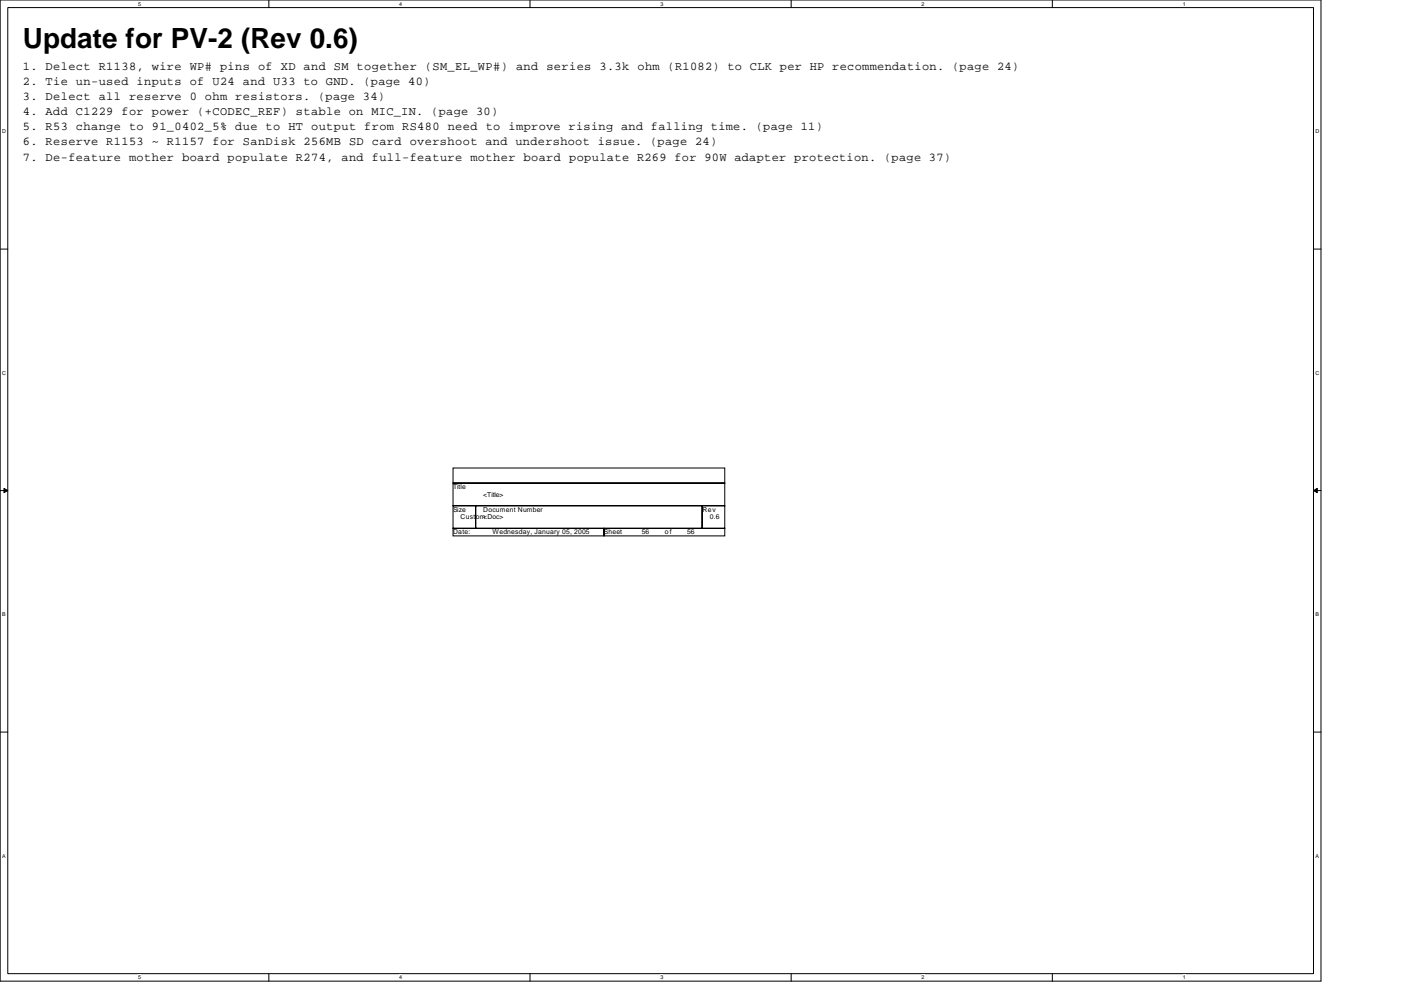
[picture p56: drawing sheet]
<svg xmlns="http://www.w3.org/2000/svg" width="297mm" height="210mm" viewBox="0 0 297 210" stroke-linecap="round" stroke-linejoin="round" font-family="sans-serif">
<defs><g id="words">
<text font-size="5.9" x="4.8" y="10.2">Update for PV-2 (Rev 0.6)</text>
<g font-size="2.5">
<text x="4.8" y="14.8">1. Delect R1138, wire WP# pins of XD and SM together (SM_EL_WP#) and series 3.3k ohm (R1082) to CLK per HP recommendation. (page 24)</text>
<text x="4.8" y="18">2. Tie un-used inputs of U24 and U33 to GND. (page 40)</text>
<text x="4.8" y="21.3">3. Delect all reserve 0 ohm resistors. (page 34)</text>
<text x="4.8" y="24.4">4. Add C1229 for power (+CODEC_REF) stable on MIC_IN. (page 30)</text>
<text x="4.8" y="27.6">5. R53 change to 91_0402_5% due to HT output from RS480 need to improve rising and falling time. (page 11)</text>
<text x="4.8" y="34">7. De-feature mother board populate R274, and full-feature mother board populate R269 for 90W adapter protection. (page 37)</text>
<text x="4.8" y="30.8">6. Reserve R1153 ~ R1157 for SanDisk 256MB SD card overshoot and undershoot issue. (page 24)</text>
</g>
<g font-size="1.4">
<text x="96.1" y="103.7">Title</text>
<text x="102.5" y="105.3">&lt;Title&gt;</text>
<text x="96.1" y="108.5">Size</text>
<text x="96.1" y="113.3">Date:</text>
<text x="97.7" y="110.1">Custom&lt;Doc&gt;</text>
<text x="102.5" y="108.5">Document Number</text>
<text x="104.4" y="113.3">Wednesday, January 05, 2005</text>
<text x="128.1" y="113.3">Sheet</text>
<text x="136.1" y="113.3">56</text>
<text x="141" y="113.3">of</text>
<text x="145.7" y="113.3">56</text>
<text x="148.9" y="108.5">Rev</text>
<text x="150.5" y="110.1">0.6</text>
</g>
<g font-size="1.1">
<text x="29.3" y="1.2">5</text>
<text x="84.7" y="1.2">4</text>
<text x="140" y="1.2">3</text>
<text x="195.4" y="1.2">2</text>
<text x="250.8" y="1.2">1</text>
<text x=".4" y="28.2">D</text>
<text x="278.9" y="28.2">D</text>
<text x=".4" y="79.4">C</text>
<text x="278.9" y="79.4">C</text>
<text x=".4" y="130.6">B</text>
<text x="278.9" y="130.6">B</text>
<text x=".4" y="181.8">A</text>
<text x="278.9" y="181.8">A</text>
<text x="29.3" y="207.6">5</text>
<text x="84.7" y="207.6">4</text>
<text x="140" y="207.6">3</text>
<text x="195.4" y="207.6">2</text>
<text x="250.8" y="207.6">1</text>
</g>
</g></defs>
<path d="M0 0h280.1v208h-280.1zM1.6 1.6h276.9v204.8h-276.9z" fill="none" stroke="#000" stroke-width=".21"/>
<g fill="#fff">
<path d="M29.3 .2h.6v1.2h-.6z"/>
<path d="M29.3 206.6h.6v1.3h-.6z"/>
</g>
<path d="M57 0v1.6M57 206.4v1.6" fill="none" stroke="#000" stroke-width=".21"/>
<g fill="#fff">
<path d="M84.7 .2h.6v1.2h-.6z"/>
<path d="M84.7 206.6h.6v1.3h-.6z"/>
</g>
<path d="M112.4 0v1.6M112.4 206.4v1.6" fill="none" stroke="#000" stroke-width=".21"/>
<g fill="#fff">
<path d="M140 .2h.6v1.2h-.6z"/>
<path d="M140 206.6h.6v1.3h-.6z"/>
</g>
<path d="M167.7 0v1.6M167.7 206.4v1.6" fill="none" stroke="#000" stroke-width=".21"/>
<g fill="#fff">
<path d="M195.4 .2h.6v1.2h-.6z"/>
<path d="M195.4 206.6h.6v1.3h-.6z"/>
</g>
<path d="M223.1 0v1.6M223.1 206.4v1.6" fill="none" stroke="#000" stroke-width=".21"/>
<g fill="#fff">
<path d="M250.8 .2h.6v1.2h-.6z"/>
<path d="M250.8 206.6h.6v1.3h-.6z"/>
<path d="M.4 27.2h.8v1.3h-.8z"/>
<path d="M278.9 27.2h.8v1.3h-.8z"/>
<path d="M.4 78.4h.8v1.3h-.8z"/>
<path d="M278.9 78.4h.8v1.3h-.8z"/>
</g>
<path d="M0 52.8h1.6M278.5 52.8h1.6" fill="none" stroke="#000" stroke-width=".21"/>
<g fill="#fff">
<path d="M.4 129.6h.8v1.3h-.8z"/>
<path d="M278.9 129.6h.7v1.3h-.7z"/>
</g>
<path d="M0 104h1.6M278.5 104h1.6" fill="none" stroke="#000" stroke-width=".21"/>
<path d="M.8 103.5l.8 .5-.8 .5zM278.5 104l.8-.5v1z" fill="#000" stroke="#000" stroke-width=".21"/>
<g fill="#fff">
<path d="M.4 180.8h.8v1.3h-.8z"/>
<path d="M278.9 180.8h.7v1.3h-.7z"/>
</g>
<path d="M96.1 99.2h57.6v3.2h-57.6zM96.1 102.4h57.6v4.8h-57.6zM96.1 107.2h4.8v4.8h-4.8zM96.1 112h32v1.6h-32zM100.9 107.2h48v4.8h-48zM128.1 112h25.6v1.6h-25.6zM148.9 107.2h4.8v4.8h-4.8zM0 155.2h1.6M278.5 155.2h1.6" fill="none" stroke="#000" stroke-width=".21"/>
<use href="#words"/>
</svg>
